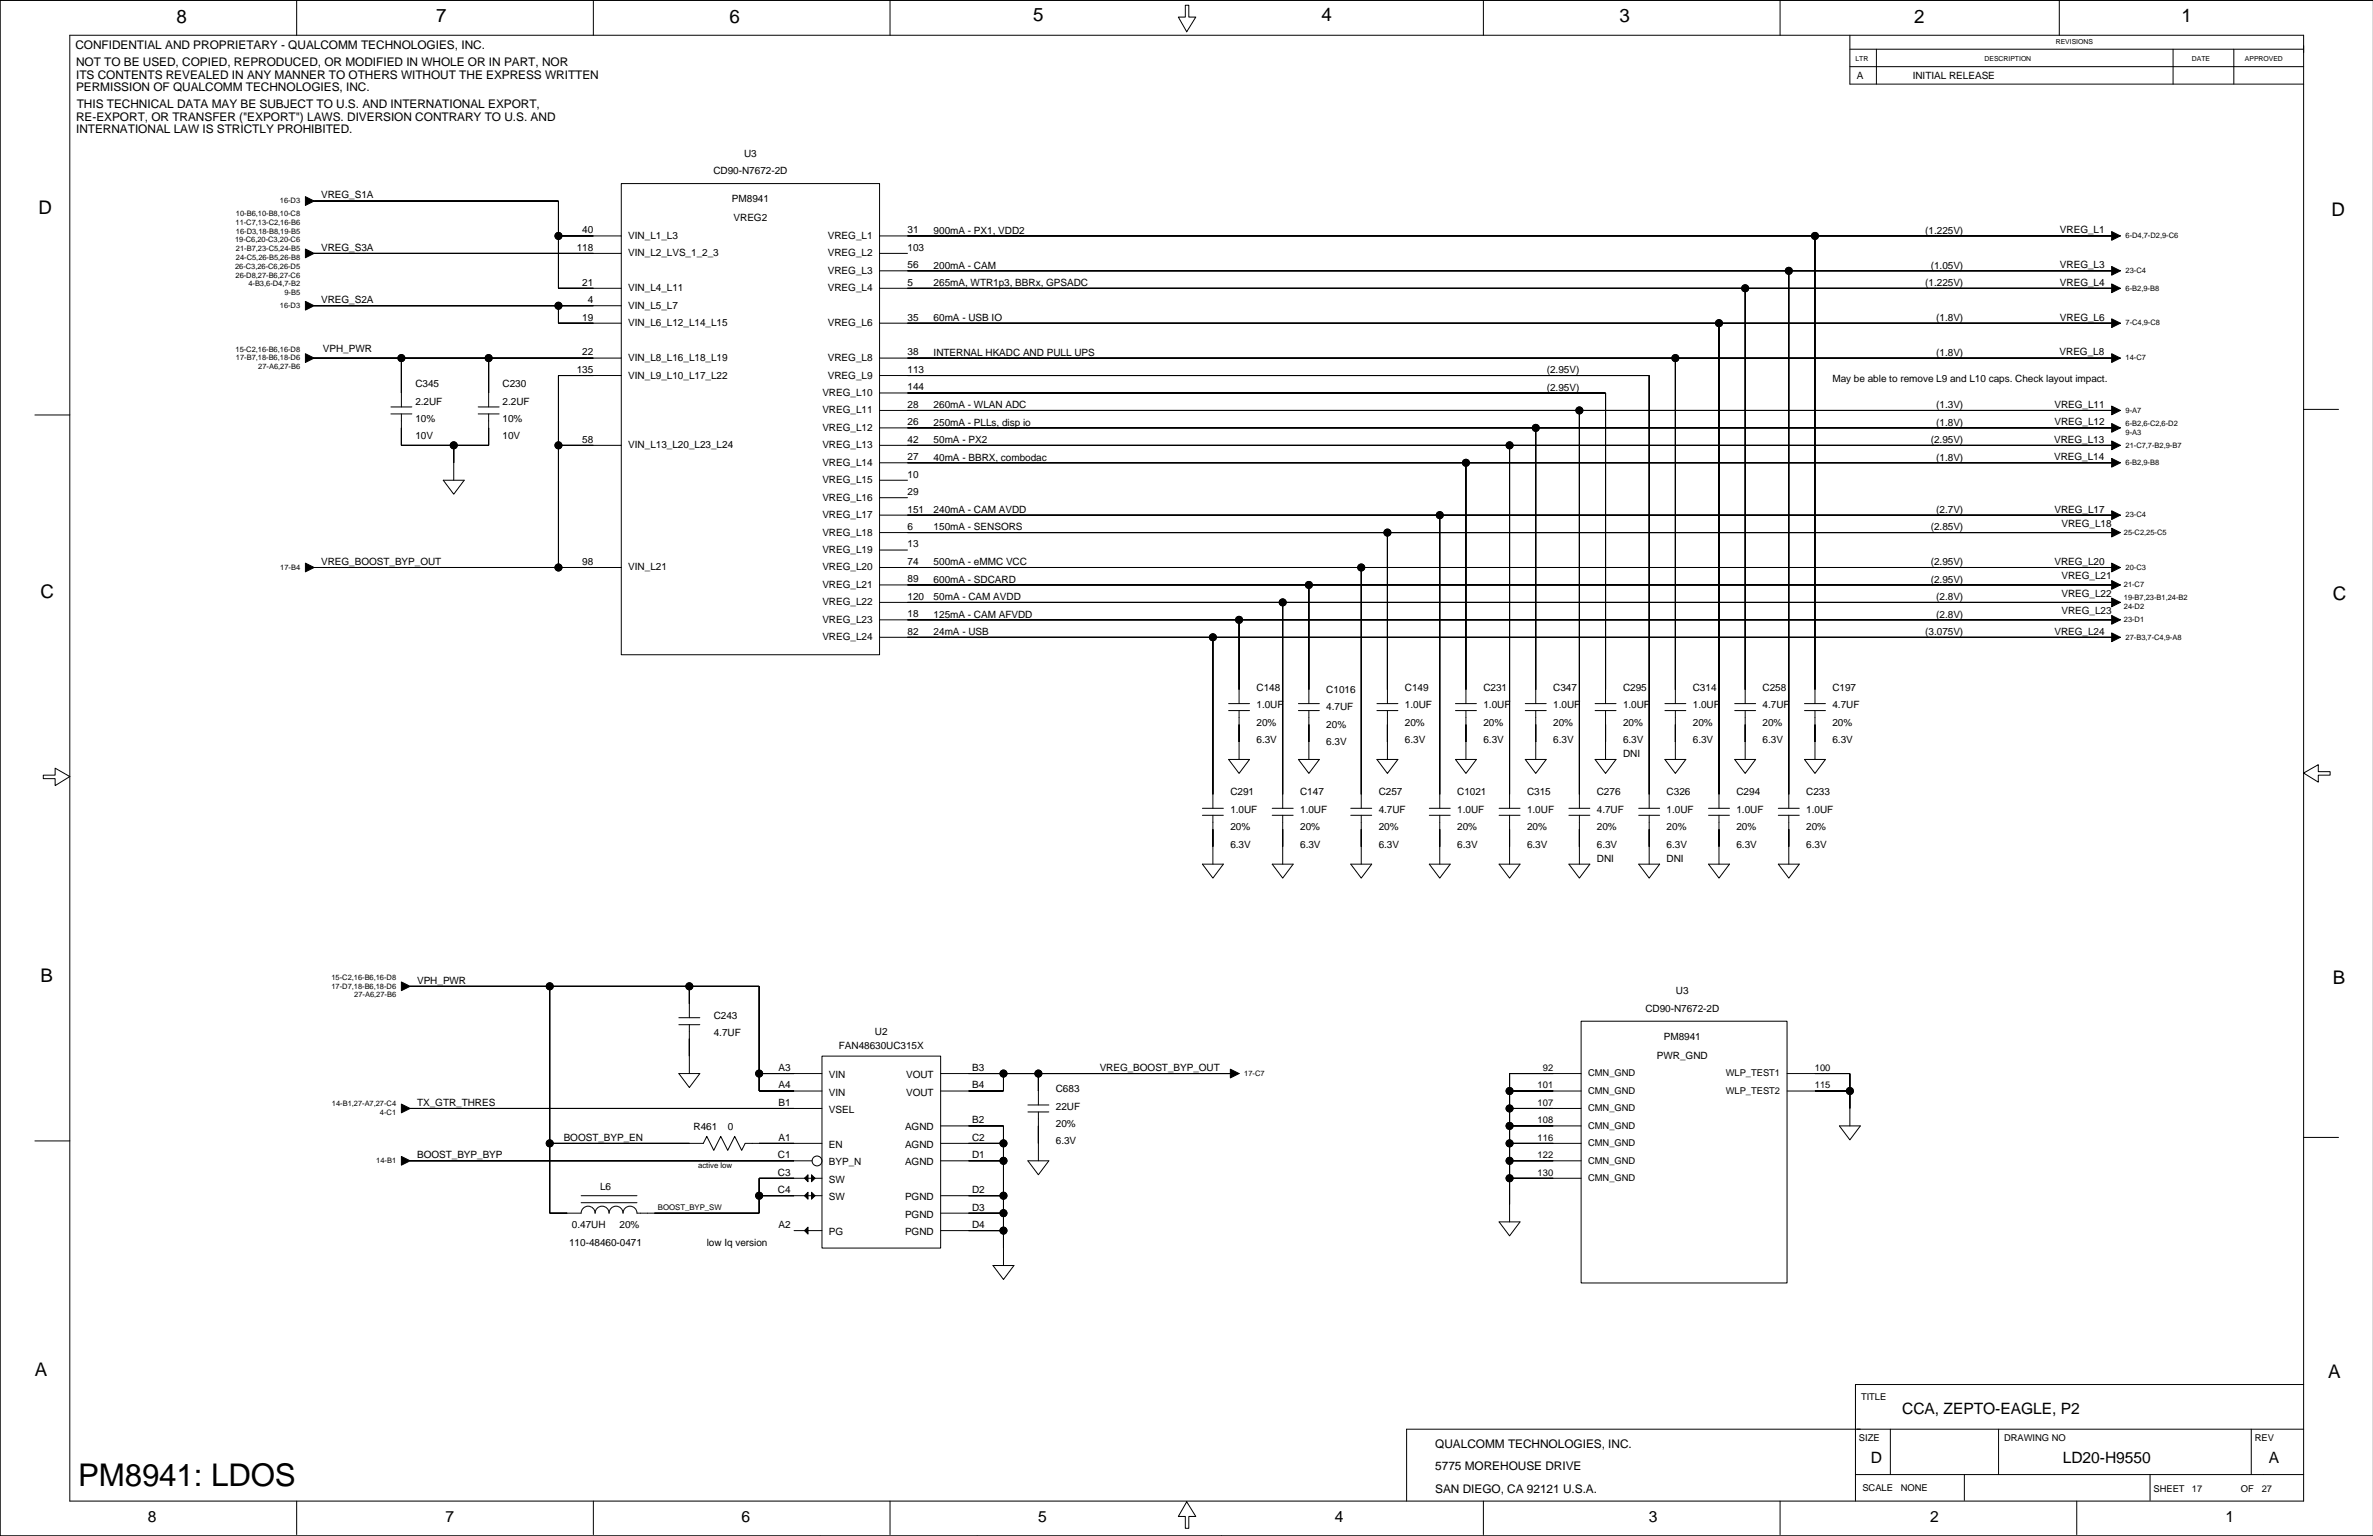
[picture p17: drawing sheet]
<svg xmlns="http://www.w3.org/2000/svg" width="863mm" height="559mm" viewBox="0 0 863 559" stroke-linecap="round" stroke-linejoin="round" font-family="sans-serif">
<defs><g id="words">
<text font-size="11.4" x="28.4" y="540.5">PM8941: LDOS</text>
<g font-size="6.8">
<text x="64.2" y="8.2">8</text>
<text x="158.7" y="8">7</text>
<text x="265.4" y="8.2">6</text>
<text x="375.8" y="7.5">5</text>
<text x="480.7" y="7.5">4</text>
<text x="589.1" y="8">3</text>
<text x="696.3" y="8.2">2</text>
<text x="793.6" y="8">1</text>
<text x="14" y="77.8">D</text>
<text x="848.2" y="78.6">D</text>
<text x="14.7" y="217.5">C</text>
<text x="848.7" y="218.2">C</text>
<text x="14.7" y="357.1">B</text>
<text x="848.7" y="357.9">B</text>
<text x="12.7" y="500.6">A</text>
<text x="846.9" y="501.4">A</text>
</g>
<g font-size="5.7">
<text x="692" y="514.3">CCA, ZEPTO-EAGLE, P2</text>
<text x="680.6" y="532.1">D</text>
<text x="750.4" y="532.1">LD20-H9550</text>
<text x="825.3" y="532.1">A</text>
<text x="53.8" y="553.7">8</text>
<text x="162" y="553.7">7</text>
<text x="269.7" y="553.7">6</text>
<text x="377.6" y="553.7">5</text>
<text x="485.5" y="553.7">4</text>
<text x="599.8" y="553.7">3</text>
<text x="702.1" y="553.7">2</text>
<text x="809.6" y="553.7">1</text>
</g>
<g font-size="4.3">
<text x="27.4" y="18">CONFIDENTIAL AND PROPRIETARY - QUALCOMM TECHNOLOGIES, INC.</text>
<text x="27.7" y="24.1">NOT TO BE USED, COPIED, REPRODUCED, OR MODIFIED IN WHOLE OR IN PART, NOR</text>
<text x="27.7" y="28.6">ITS CONTENTS REVEALED IN ANY MANNER TO OTHERS WITHOUT THE EXPRESS WRITTEN</text>
<text x="27.7" y="33.2">PERMISSION OF QUALCOMM TECHNOLOGIES, INC.</text>
<text x="27.9" y="39.3">THIS TECHNICAL DATA MAY BE SUBJECT TO U.S. AND INTERNATIONAL EXPORT,</text>
<text x="27.7" y="43.9">RE-EXPORT, OR TRANSFER (&quot;EXPORT&quot;) LAWS. DIVERSION CONTRARY TO U.S. AND</text>
<text x="27.7" y="48.4">INTERNATIONAL LAW IS STRICTLY PROHIBITED.</text>
<text x="522.1" y="526.9">QUALCOMM TECHNOLOGIES, INC.</text>
<text x="522.1" y="534.7">5775 MOREHOUSE DRIVE</text>
<text x="522.1" y="543.1">SAN DIEGO, CA 92121 U.S.A.</text>
</g>
<g font-size="3.6">
<text x="675.5" y="28.8">A</text>
<text x="695.8" y="28.8">INITIAL RELEASE</text>
<text x="270.7" y="57">U3</text>
<text x="259.5" y="63.4">CD90-N7672-2D</text>
<text x="116.8" y="72.2">VREG_S1A</text>
<text x="266.3" y="73.5">PM8941</text>
<text x="266.9" y="80.6">VREG2</text>
<text x="211.8" y="84.9">40</text>
<text x="228.5" y="86.9">VIN_L1_L3</text>
<text x="301.2" y="86.9">VREG_L1</text>
<text x="330.1" y="84.9">31</text>
<text x="339.6" y="85">900mA - PX1, VDD2</text>
<text x="700.4" y="85">(1.225V)</text>
<text x="749.4" y="84.9">VREG_L1</text>
<text x="116.8" y="91.2">VREG_S3A</text>
<text x="209.8" y="91.2">118</text>
<text x="228.5" y="93.3">VIN_L2_LVS_1_2_3</text>
<text x="301.2" y="93.3">VREG_L2</text>
<text x="330.1" y="91.2">103</text>
<text x="301.2" y="99.6">VREG_L3</text>
<text x="330.1" y="97.6">56</text>
<text x="339.6" y="97.7">200mA - CAM</text>
<text x="702.4" y="97.7">(1.05V)</text>
<text x="749.4" y="97.6">VREG_L3</text>
<text x="211.8" y="103.9">21</text>
<text x="228.5" y="106">VIN_L4_L11</text>
<text x="301.2" y="106">VREG_L4</text>
<text x="330.1" y="103.9">5</text>
<text x="339.6" y="104.1">265mA, WTR1p3, BBRx, GPSADC</text>
<text x="700.4" y="104.1">(1.225V)</text>
<text x="749.4" y="103.9">VREG_L4</text>
<text x="116.8" y="110.3">VREG_S2A</text>
<text x="213.8" y="110.3">4</text>
<text x="228.5" y="112.3">VIN_L5_L7</text>
<text x="211.8" y="116.6">19</text>
<text x="228.5" y="118.7">VIN_L6_L12_L14_L15</text>
<text x="301.2" y="118.7">VREG_L6</text>
<text x="330.1" y="116.6">35</text>
<text x="339.6" y="116.7">60mA - USB IO</text>
<text x="704.4" y="116.7">(1.8V)</text>
<text x="749.4" y="116.6">VREG_L6</text>
<text x="117.4" y="128.2">VPH_PWR</text>
<text x="211.8" y="129.3">22</text>
<text x="228.5" y="131.4">VIN_L8_L16_L18_L19</text>
<text x="301.2" y="131.4">VREG_L8</text>
<text x="330.1" y="129.3">38</text>
<text x="339.6" y="129.4">INTERNAL HKADC AND PULL UPS</text>
<text x="704.4" y="129.4">(1.8V)</text>
<text x="749.2" y="129.3">VREG_L8</text>
<text x="209.8" y="135.7">135</text>
<text x="228.5" y="137.7">VIN_L9_L10_L17_L22</text>
<text x="301.2" y="137.7">VREG_L9</text>
<text x="330.1" y="135.7">113</text>
<text x="562.7" y="135.8">(2.95V)</text>
<text x="151.1" y="140.8">C345</text>
<text x="182.8" y="140.8">C230</text>
<text x="330.1" y="142">144</text>
<text x="562.7" y="142.1">(2.95V)</text>
<text x="666.6" y="139">May be able to remove L9 and L10 caps. Check layout impact.</text>
<text x="151.1" y="147.2">2.2UF</text>
<text x="182.8" y="147.2">2.2UF</text>
<text x="299.2" y="144.1">VREG_L10</text>
<text x="330.1" y="148.4">28</text>
<text x="339.6" y="148.5">260mA - WLAN ADC</text>
<text x="704.4" y="148.5">(1.3V)</text>
<text x="747.4" y="148.4">VREG_L11</text>
<text x="151.1" y="153.5">10%</text>
<text x="182.8" y="153.5">10%</text>
<text x="299.2" y="150.4">VREG_L11</text>
<text x="330.1" y="154.7">26</text>
<text x="339.6" y="154.8">250mA - PLLs, disp io</text>
<text x="704.4" y="154.8">(1.8V)</text>
<text x="747.4" y="154.7">VREG_L12</text>
<text x="151.1" y="159.9">10V</text>
<text x="182.8" y="159.9">10V</text>
<text x="211.8" y="161.1">58</text>
<text x="299.2" y="156.8">VREG_L12</text>
<text x="330.1" y="161.1">42</text>
<text x="339.6" y="161.2">50mA - PX2</text>
<text x="702.4" y="161.2">(2.95V)</text>
<text x="747.2" y="161.1">VREG_L13</text>
<text x="228.5" y="163.1">VIN_L13_L20_L23_L24</text>
<text x="299.2" y="163.1">VREG_L13</text>
<text x="330.1" y="167.4">27</text>
<text x="339.6" y="167.5">40mA - BBRX, combodac</text>
<text x="704.4" y="167.5">(1.8V)</text>
<text x="747.2" y="167.4">VREG_L14</text>
<text x="299.2" y="169.4">VREG_L14</text>
<text x="330.1" y="173.8">10</text>
<text x="299.2" y="175.8">VREG_L15</text>
<text x="299.2" y="182.1">VREG_L16</text>
<text x="330.1" y="180.1">29</text>
<text x="299.2" y="188.5">VREG_L17</text>
<text x="330.1" y="186.5">151</text>
<text x="339.6" y="186.6">240mA - CAM AVDD</text>
<text x="704.4" y="186.6">(2.7V)</text>
<text x="747.4" y="186.5">VREG_L17</text>
<text x="749.9" y="191.7">VREG_L18</text>
<text x="299.2" y="194.8">VREG_L18</text>
<text x="330.1" y="192.8">6</text>
<text x="339.6" y="192.9">150mA - SENSORS</text>
<text x="702.4" y="192.9">(2.85V)</text>
<text x="299.2" y="201.2">VREG_L19</text>
<text x="330.1" y="199.1">13</text>
<text x="116.8" y="205.5">VREG_BOOST_BYP_OUT</text>
<text x="211.8" y="205.5">98</text>
<text x="228.5" y="207.5">VIN_L21</text>
<text x="299.2" y="207.5">VREG_L20</text>
<text x="330.1" y="205.5">74</text>
<text x="339.6" y="205.6">500mA - eMMC VCC</text>
<text x="702.4" y="205.6">(2.95V)</text>
<text x="747.4" y="205.5">VREG_L20</text>
<text x="299.2" y="213.9">VREG_L21</text>
<text x="330.1" y="211.8">89</text>
<text x="339.6" y="212">600mA - SDCARD</text>
<text x="702.4" y="212">(2.95V)</text>
<text x="749.9" y="210.7">VREG_L21</text>
<text x="299.2" y="220.2">VREG_L22</text>
<text x="330.1" y="218.2">120</text>
<text x="339.6" y="218.3">50mA - CAM AVDD</text>
<text x="704.4" y="218.3">(2.8V)</text>
<text x="749.9" y="217.1">VREG_L22</text>
<text x="299.2" y="226.6">VREG_L23</text>
<text x="330.1" y="224.5">18</text>
<text x="339.6" y="224.7">125mA - CAM AFVDD</text>
<text x="704.4" y="224.7">(2.8V)</text>
<text x="749.9" y="223.4">VREG_L23</text>
<text x="299.2" y="232.9">VREG_L24</text>
<text x="330.1" y="230.9">82</text>
<text x="339.6" y="231">24mA - USB</text>
<text x="700.4" y="231">(3.075V)</text>
<text x="747.4" y="230.9">VREG_L24</text>
<text x="457.1" y="251.3">C148</text>
<text x="482.5" y="252">C1016</text>
<text x="511.1" y="251.3">C149</text>
<text x="539.6" y="251.3">C231</text>
<text x="565" y="251.3">C347</text>
<text x="590.4" y="251.3">C295</text>
<text x="615.8" y="251.3">C314</text>
<text x="641.2" y="251.3">C258</text>
<text x="666.6" y="251.3">C197</text>
<text x="457.1" y="257.6">1.0UF</text>
<text x="511.1" y="257.6">1.0UF</text>
<text x="539.6" y="257.6">1.0UF</text>
<text x="565" y="257.6">1.0UF</text>
<text x="590.4" y="257.6">1.0UF</text>
<text x="615.8" y="257.6">1.0UF</text>
<text x="641.2" y="257.6">4.7UF</text>
<text x="666.6" y="257.6">4.7UF</text>
<text x="457.1" y="264">20%</text>
<text x="482.5" y="258.3">4.7UF</text>
<text x="511.1" y="264">20%</text>
<text x="539.6" y="264">20%</text>
<text x="565" y="264">20%</text>
<text x="590.4" y="264">20%</text>
<text x="615.8" y="264">20%</text>
<text x="641.2" y="264">20%</text>
<text x="666.6" y="264">20%</text>
<text x="482.5" y="264.7">20%</text>
<text x="457.1" y="270.3">6.3V</text>
<text x="482.5" y="271">6.3V</text>
<text x="511.1" y="270.3">6.3V</text>
<text x="539.6" y="270.3">6.3V</text>
<text x="565" y="270.3">6.3V</text>
<text x="590.4" y="270.3">6.3V</text>
<text x="590.4" y="275.5">DNI</text>
<text x="615.8" y="270.3">6.3V</text>
<text x="641.2" y="270.3">6.3V</text>
<text x="666.6" y="270.3">6.3V</text>
<text x="447.6" y="289.4">C291</text>
<text x="473" y="289.4">C147</text>
<text x="501.5" y="289.4">C257</text>
<text x="530.1" y="289.4">C1021</text>
<text x="555.5" y="289.4">C315</text>
<text x="580.9" y="289.4">C276</text>
<text x="606.3" y="289.4">C326</text>
<text x="631.7" y="289.4">C294</text>
<text x="657.1" y="289.4">C233</text>
<text x="447.6" y="295.7">1.0UF</text>
<text x="473" y="295.7">1.0UF</text>
<text x="501.5" y="295.7">4.7UF</text>
<text x="530.1" y="295.7">1.0UF</text>
<text x="555.5" y="295.7">1.0UF</text>
<text x="580.9" y="295.7">4.7UF</text>
<text x="606.3" y="295.7">1.0UF</text>
<text x="631.7" y="295.7">1.0UF</text>
<text x="657.1" y="295.7">1.0UF</text>
<text x="447.6" y="302.1">20%</text>
<text x="473" y="302.1">20%</text>
<text x="501.5" y="302.1">20%</text>
<text x="530.1" y="302.1">20%</text>
<text x="555.5" y="302.1">20%</text>
<text x="580.9" y="302.1">20%</text>
<text x="606.3" y="302.1">20%</text>
<text x="631.7" y="302.1">20%</text>
<text x="657.1" y="302.1">20%</text>
<text x="447.6" y="308.4">6.3V</text>
<text x="473" y="308.4">6.3V</text>
<text x="501.5" y="308.4">6.3V</text>
<text x="530.1" y="308.4">6.3V</text>
<text x="555.5" y="308.4">6.3V</text>
<text x="580.9" y="308.4">6.3V</text>
<text x="606.3" y="308.4">6.3V</text>
<text x="631.7" y="308.4">6.3V</text>
<text x="657.1" y="308.4">6.3V</text>
<text x="580.9" y="313.6">DNI</text>
<text x="606.3" y="313.6">DNI</text>
<text x="151.7" y="357.9">VPH_PWR</text>
<text x="609.7" y="361.7">U3</text>
<text x="259.7" y="370.6">C243</text>
<text x="598.5" y="368.1">CD90-N7672-2D</text>
<text x="259.7" y="377">4.7UF</text>
<text x="318.3" y="376.4">U2</text>
<text x="305.2" y="381.5">FAN48630UC315X</text>
<text x="605.3" y="378.3">PM8941</text>
<text x="283.2" y="389.6">A3</text>
<text x="353.6" y="389.6">B3</text>
<text x="400" y="389.6">VREG_BOOST_BYP_OUT</text>
<text x="602.8" y="385.3">PWR_GND</text>
<text x="283.2" y="396">A4</text>
<text x="301.6" y="392.2">VIN</text>
<text x="329.6" y="392.2">VOUT</text>
<text x="353.6" y="396">B4</text>
<text x="301.6" y="398.6">VIN</text>
<text x="329.6" y="398.6">VOUT</text>
<text x="384.1" y="397.3">C683</text>
<text x="151.7" y="402.3">TX_GTR_THRES</text>
<text x="283.2" y="402.3">B1</text>
<text x="301.6" y="404.9">VSEL</text>
<text x="384.1" y="403.6">22UF</text>
<text x="252.3" y="411.3">R461</text>
<text x="264.7" y="411.3">0</text>
<text x="329.2" y="411.3">AGND</text>
<text x="353.6" y="408.7">B2</text>
<text x="384.1" y="410">20%</text>
<text x="205.1" y="415">BOOST_BYP_EN</text>
<text x="283.2" y="415">A1</text>
<text x="301.6" y="417.6">EN</text>
<text x="329.2" y="417.6">AGND</text>
<text x="353.6" y="415">C2</text>
<text x="384.1" y="416.3">6.3V</text>
<text x="151.7" y="421.3">BOOST_BYP_BYP</text>
<text x="283" y="421.3">C1</text>
<text x="301.6" y="424">BYP_N</text>
<text x="329.2" y="424">AGND</text>
<text x="353.6" y="421.3">D1</text>
<text x="283" y="427.7">C3</text>
<text x="301.6" y="430.3">SW</text>
<text x="218.3" y="432.8">L6</text>
<text x="283" y="434">C4</text>
<text x="301.6" y="436.7">SW</text>
<text x="329.2" y="436.7">PGND</text>
<text x="353.6" y="434">D2</text>
<text x="329.2" y="443">PGND</text>
<text x="353.6" y="440.4">D3</text>
<text x="208" y="446.8">0.47UH</text>
<text x="225.4" y="446.8">20%</text>
<text x="283.2" y="446.7">A2</text>
<text x="301.6" y="449.4">PG</text>
<text x="329.2" y="449.4">PGND</text>
<text x="353.6" y="446.7">D4</text>
<text x="207" y="453.2">110-48460-0471</text>
<text x="257.1" y="453.2">low Iq version</text>
</g>
<g font-size="3.4">
<text x="561.3" y="389.6">92</text>
<text x="660.2" y="389.6">100</text>
<text x="559.4" y="395.9">101</text>
<text x="577.7" y="391.6">CMN_GND</text>
<text x="627.8" y="391.6">WLP_TEST1</text>
<text x="660.2" y="395.9">115</text>
<text x="577.7" y="397.9">CMN_GND</text>
<text x="627.8" y="397.9">WLP_TEST2</text>
<text x="559.4" y="402.3">107</text>
<text x="577.7" y="404.3">CMN_GND</text>
<text x="559.4" y="408.6">108</text>
<text x="577.7" y="410.6">CMN_GND</text>
<text x="559.4" y="415">116</text>
<text x="577.7" y="417">CMN_GND</text>
<text x="559.4" y="421.3">122</text>
<text x="577.7" y="423.3">CMN_GND</text>
<text x="559.4" y="427.7">130</text>
<text x="577.7" y="429.7">CMN_GND</text>
<text x="677" y="509.3">TITLE</text>
<text x="676.2" y="524.3">SIZE</text>
<text x="729.1" y="524.3">DRAWING NO</text>
<text x="820.2" y="524.3">REV</text>
<text x="677.5" y="542.6">SCALE</text>
<text x="691.4" y="542.6">NONE</text>
<text x="783.4" y="542.8">SHEET</text>
<text x="797.4" y="542.8">17</text>
<text x="815.2" y="542.8">OF</text>
<text x="822.8" y="542.8">27</text>
</g>
<g font-size="2.8">
<text x="253.9" y="424.8">active low</text>
<text x="239.3" y="440.3">BOOST_BYP_SW</text>
</g>
<g font-size="2.7">
<text x="101.8" y="73.9">16-D3</text>
<text x="85.7" y="81.8">11-C7,13-C2,16-B6</text>
<text x="85.8" y="78.6">10-B6,10-B8,10-C8</text>
<text x="85.5" y="88.2">19-C6,20-C3,20-C6</text>
<text x="85.8" y="85">16-D3,18-B8,19-B5</text>
<text x="773.3" y="86.6">6-D4,7-D2,9-C6</text>
<text x="85.8" y="91.4">21-B7,23-C5,24-B5</text>
<text x="85.8" y="94.6">24-C5,26-B5,26-B8</text>
<text x="85.5" y="97.8">26-C3,26-C6,26-D5</text>
<text x="85.7" y="101">26-D8,27-B6,27-C6</text>
<text x="773.3" y="99.3">23-C4</text>
<text x="90.4" y="104.2">4-B3,6-D4,7-B2</text>
<text x="103.5" y="107.4">9-B5</text>
<text x="773.3" y="105.7">6-B2,9-B8</text>
<text x="101.8" y="112">16-D3</text>
<text x="773.3" y="118.4">7-C4,9-C8</text>
<text x="85.7" y="127.9">15-C2,16-B6,16-D8</text>
<text x="85.8" y="131.1">17-B7,18-B6,18-D6</text>
<text x="773.3" y="131.1">14-C7</text>
<text x="94" y="134.3">27-A6,27-B6</text>
<text x="773.3" y="154.9">6-B2,6-C2,6-D2</text>
<text x="773.3" y="150.1">9-A7</text>
<text x="773.3" y="158.1">9-A3</text>
<text x="773.3" y="162.8">21-C7,7-B2,9-B7</text>
<text x="773.3" y="169.2">6-B2,9-B8</text>
<text x="773.3" y="188.2">23-C4</text>
<text x="772.6" y="194.6">25-C2,25-C5</text>
<text x="102" y="207.3">17-B4</text>
<text x="773.3" y="207.3">20-C3</text>
<text x="772.6" y="213.6">21-C7</text>
<text x="772.6" y="218.4">19-B7,23-B1,24-B2</text>
<text x="772.6" y="221.6">24-D2</text>
<text x="772.6" y="226.3">23-D1</text>
<text x="773.3" y="232.7">27-B3,7-C4,9-A8</text>
<text x="120.6" y="356.4">15-C2,16-B6,16-D8</text>
<text x="120.6" y="359.6">17-D7,18-B6,18-D6</text>
<text x="128.9" y="362.8">27-A6,27-B6</text>
<text x="452.7" y="391.4">17-C7</text>
<text x="120.8" y="402.5">14-B1,27-A7,27-C4</text>
<text x="138.2" y="405.7">4-C1</text>
<text x="136.9" y="423.1">14-B1</text>
</g>
<g font-size="2.5">
<text x="747.9" y="16.1">REVISIONS</text>
<text x="675" y="22.2">LTR</text>
<text x="722" y="22.2">DESCRIPTION</text>
<text x="797.4" y="22.2">DATE</text>
<text x="816.7" y="22.2">APPROVED</text>
</g>
</g></defs>
<g fill="none" stroke="#000" stroke-width=".36">
<path d="M25.4 12.8h812.6v533.3h-812.6zM107.9 .1v12.7M215.9 .1v12.7M323.8 .1v12.7M431.2 1.9h1.3v4.3h2.5l-3.3 5.4-3-5.4h2.5zM539.6 .1v12.7M647.6 .1v12.7M672.9 12.8v17.8h165.1M672.9 17.9h165.1M682.6 17.9v12.7M749.1 .1v12.7M790.5 17.9v12.7"/>
<path d="M812.6 17.9v12.7M672.9 24.3h165.1M114.3 73.1h.1M114.3 73.1h88.9v31.8h22.8M226 66.8h94v171.4h-94zM114.3 92.2h.1M114.3 92.2h111.7M203.2 85.8h22.8M320 92.2h10.1M320 98.5h448.2M320 85.8h448.2M650.7 98.5v195.6"/>
<path d="M660.2 85.8v170.2M768.2 85.8h.1M768.2 98.5h.1M114.3 111.2h.1M114.3 111.2h111.7M203.2 111.2v6.4h22.8M320 104.9h448.2M320 117.6h448.2M625.3 117.6v176.5M634.9 104.9v151.1M768.2 104.9h.1M768.2 117.6h.1"/>
<path d="M114.3 130.3h.1M114.3 130.3h111.7M146 130.3v17.7M177.8 130.3v17.7M226 136.6h-22.8v69.9M320 136.6h279.9v157.5M320 130.3h448.2M609.5 130.3v125.7M768.2 130.3h.1M12.7 151h12.7M142.2 150.6h7.6M142.2 148h7.6"/>
<path d="M146 150.6v11.4h31.8v-11.4M174 150.6h7.6M174 148h7.6M320 143h264.1v113M320 155.7h448.2M320 149.3h448.2M558.7 155.7v100.3M574.5 149.3v144.8M768.2 155.7h.1M768.2 149.3h.1M838 148.9h12.7M161.3 174.7h7.6l-3.8 5.1z"/>
<path d="M165.1 162v12.7M203.2 162h22.8M320 168.4h448.2M320 162h448.2M320 174.7h10.1M533.3 168.4v87.6M549.1 162v132.1M768.2 162h.1M768.2 168.4h.1M320 187.4h448.2M320 193.8h448.2M320 181.1h10.1"/>
<path d="M504.7 193.8v62.2M523.8 187.4v106.7M768.2 187.4h.1M768.2 193.8h.1M114.3 206.5h.1M114.3 206.5h111.7M320 206.5h448.2M320 200.1h10.1M320 212.8h448.2M320 219.2h448.2M466.6 219.2v74.9M476.1 212.8v43.2"/>
<path d="M495.2 206.5v87.6M768.2 206.5h.1M768.2 219.2h.1M768.2 212.8h.1M320 231.8h448.2M320 225.5h448.2M441.2 231.8v62.3M450.7 225.5v30.5M768.2 231.8h.1M768.2 225.5h.1M446.9 258.5h7.7M446.9 256h7.7"/>
<path d="M450.7 258.5v17.8M472.3 258.5h7.7M472.3 256h7.7M476.1 258.5v17.8M500.9 258.5h7.6M500.9 256h7.6M504.7 258.5v17.8M529.5 258.5h7.6M529.5 256h7.6M533.3 258.5v17.8M554.9 258.5h7.6M554.9 256h7.6"/>
<path d="M558.7 258.5v17.8M580.3 258.5h7.6M580.3 256h7.6M584.1 258.5v17.8M605.7 258.5h7.6M605.7 256h7.6M609.5 258.5v17.8M631 258.5h7.7M631 256h7.7M634.9 258.5v17.8M656.4 258.5h7.7M656.4 256h7.7"/>
<path d="M660.2 258.5v17.8M446.9 276.3h7.7l-3.9 5.1zM472.3 276.3h7.7l-3.9 5.1zM500.9 276.3h7.6l-3.8 5.1zM529.5 276.3h7.6l-3.8 5.1zM554.9 276.3h7.6l-3.8 5.1zM580.3 276.3h7.6l-3.8 5.1zM605.7 276.3h7.6l-3.8 5.1zM631 276.3h7.7l-3.8 5.1zM656.4 276.3h7.7l-3.9 5.1zM15.7 282h4.4v-2.5l5.3 3-5.3 3.3v-2.5h-4.4zM437.4 296.6h7.6"/>
<path d="M437.4 294.1h7.6M441.2 296.6v17.8M462.8 296.6h7.6M462.8 294.1h7.6M466.6 296.6v17.8M491.4 296.6h7.6M491.4 294.1h7.6M495.2 296.6v17.8M519.9 296.6h7.7M519.9 294.1h7.7M523.8 296.6v17.8M545.3 296.6h7.7"/>
<path d="M545.3 294.1h7.7M549.1 296.6v17.8M570.7 296.6h7.7M570.7 294.1h7.7M574.5 296.6v17.8M596.1 296.6h7.6M596.1 294.1h7.6M599.9 296.6v17.8M621.5 296.6h7.6M621.5 294.1h7.6M625.3 296.6v17.8M646.9 296.6h7.6"/>
<path d="M646.9 294.1h7.6M650.7 296.6v17.8M838 281.2l5.3-3v2.5h4.4v1.3h-4.4v2.5zM437.4 314.4h7.6l-3.8 5.1zM462.8 314.4h7.6l-3.8 5.1zM491.4 314.4h7.6l-3.8 5.1zM519.9 314.4h7.7l-3.8 5.1zM545.3 314.4h7.7l-3.9 5.1zM570.7 314.4h7.7l-3.9 5.1zM596.1 314.4h7.6l-3.8 5.1zM621.5 314.4h7.6l-3.8 5.1zM646.9 314.4h7.6l-3.8 5.1z"/>
<path d="M149.2 358.8h.1M149.2 358.8h127v38.1h22.8M200 358.8v82.6h11.4a2.54 2.54 0 0 1 2.5-2.6 2.54 2.54 0 0 1 2.6 2.6 2.54 2.54 0 0 1 2.5-2.6 2.54 2.54 0 0 1 2.6 2.6 2.54 2.54 0 0 1 2.5-2.6 2.54 2.54 0 0 1 2.5 2.6 2.54 2.54 0 0 1 2.6-2.6 2.54 2.54 0 0 1 2.5 2.6h44.5v-12.7h22.8M250.8 358.8v11.4M247 372.8h7.6M247 370.2h7.6M250.8 372.8v17.8M575.2 371.5h74.9v95.2h-74.9zM247 390.6h7.6l-3.8 5zM276.2 390.6h22.8M299 384.2h43.2v69.8h-43.2zM342.2 390.6h105.4"/>
<path d="M365 390.6v6.3h-22.8M377.7 390.6v11.4M447.6 390.6h.1M549.1 396.9h26.1M575.2 390.6h-26.1v53.9M650.1 390.6h22.8v19M650.1 396.9h22.8M12.7 415.1h12.7M149.2 403.3h.1M149.2 403.3h149.8M200 416h55.8l1.3-2.6 2.6 5.1 2.5-5.1 2.5 5.1 2.6-5.1 2.5 5.1 1.3-2.5h27.9M342.2 409.6h22.8v50.8"/>
<path d="M342.2 416h22.8M373.9 404.5h7.6M373.9 402h7.6M377.7 404.5v17.8M549.1 409.6h26.1M549.1 403.3h26.1M549.1 416h26.1M669.1 409.6h7.7l-3.9 5.1zM838 413.8h12.7M149.2 422.3h.1M149.2 422.3h146.2M211.4 435h20.3"/>
<path d="M211.4 437.5h20.3M276.2 435h22.8M342.2 422.3h22.8M342.2 435h22.8M373.9 422.3h7.6l-3.8 5.1zM549.1 422.3h26.1M549.1 428.7h26.1M288.9 447.7h10.1M342.2 441.4h22.8M342.2 447.7h22.8M545.3 444.5h7.7l-3.9 5.1zM361.2 460.4h7.7l-3.9 5.1z"/>
<path d="M687.7 519.9v16.6M727 519.9v16.6M819 519.9v16.6M838 503.7h-163v42.4M838 519.9h-326.3v26.2M675 536.5h163M714.6 536.5v9.3M782.1 536.5v9.3M107.9 546.1v12.2M215.9 546.1v12.2M298.4 558.8h.1M323.8 546.1v12.2"/>
<path d="M355.5 558.8h.1M431.7 546.4l3.3 5.3h-2.5v4.3h-1.3v-4.3h-2.5zM444.4 558.8h.1M539.6 546.1v12.2M539.6 558.8h.1M647.6 546.1v12.2M755.5 546.1v12.2M863.3 558.8h-863.3v-558.7h863.3h-863.3v558.7"/>
<circle cx="203.2" cy="85.8" r="1.27"/>
<circle cx="650.7" cy="98.5" r="1.27"/>
<circle cx="660.2" cy="85.8" r="1.27"/>
<circle cx="203.2" cy="111.2" r="1.27"/>
<circle cx="625.3" cy="117.6" r="1.27"/>
<circle cx="634.9" cy="104.9" r="1.27"/>
<circle cx="146" cy="130.3" r="1.27"/>
<circle cx="177.8" cy="130.3" r="1.27"/>
<circle cx="609.5" cy="130.3" r="1.27"/>
<circle cx="558.7" cy="155.7" r="1.27"/>
<circle cx="574.5" cy="149.3" r="1.27"/>
<circle cx="165.1" cy="162" r="1.27"/>
<circle cx="203.2" cy="162" r="1.27"/>
<circle cx="533.3" cy="168.4" r="1.27"/>
<circle cx="549.1" cy="162" r="1.27"/>
<circle cx="504.7" cy="193.8" r="1.27"/>
<circle cx="523.8" cy="187.4" r="1.27"/>
<circle cx="203.2" cy="206.5" r="1.27"/>
<circle cx="466.6" cy="219.2" r="1.27"/>
<circle cx="476.1" cy="212.8" r="1.27"/>
<circle cx="495.2" cy="206.5" r="1.27"/>
<circle cx="441.2" cy="231.8" r="1.27"/>
<circle cx="450.7" cy="225.5" r="1.27"/>
<circle cx="200" cy="358.8" r="1.27"/>
<circle cx="250.8" cy="358.8" r="1.27"/>
<circle cx="276.2" cy="390.6" r="1.27"/>
<circle cx="365" cy="390.6" r="1.27"/>
<circle cx="377.7" cy="390.6" r="1.27"/>
<circle cx="549.1" cy="396.9" r="1.27"/>
<circle cx="672.9" cy="396.9" r="1.27"/>
<circle cx="200" cy="416" r="1.27"/>
<circle cx="365" cy="416" r="1.27"/>
<circle cx="549.1" cy="409.6" r="1.27"/>
<circle cx="549.1" cy="403.3" r="1.27"/>
<circle cx="549.1" cy="416" r="1.27"/>
<circle cx="276.2" cy="435" r="1.27"/>
<circle cx="297.2" cy="422.4" r="1.8"/>
<circle cx="365" cy="435" r="1.27"/>
<circle cx="365" cy="422.3" r="1.27"/>
<circle cx="549.1" cy="428.7" r="1.27"/>
<circle cx="549.1" cy="422.3" r="1.27"/>
<circle cx="365" cy="441.4" r="1.27"/>
<circle cx="365" cy="447.7" r="1.27"/>
</g>
<g fill="#000" stroke="#000" stroke-width=".36">
<path d="M111.1 71.5l3.2 1.6-3.2 1.6z" fill-rule="evenodd"/>
<path d="M114.3 73.1h88.9z" fill-rule="evenodd"/>
<path d="M203.2 73.1v12.7z" fill-rule="evenodd"/>
<path d="M111.1 90.6l3.2 1.6-3.2 1.6z" fill-rule="evenodd"/>
<path d="M203.2 85.8v19.1z" fill-rule="evenodd"/>
<path d="M114.3 92.2h101.6z" fill-rule="evenodd"/>
<path d="M203.2 85.8h12.7z" fill-rule="evenodd"/>
<path d="M650.7 98.5v190.5z" fill-rule="evenodd"/>
<path d="M330.1 98.5h320.6z" fill-rule="evenodd"/>
<path d="M660.2 85.8v165.1z" fill-rule="evenodd"/>
<path d="M330.1 85.8h330.1z" fill-rule="evenodd"/>
<path d="M660.2 85.8h108z" fill-rule="evenodd"/>
<path d="M650.7 98.5h117.5z" fill-rule="evenodd"/>
<path d="M768.2 84.2l3.1 1.6-3.1 1.6z" fill-rule="evenodd"/>
<path d="M768.2 96.9l3.1 1.6-3.1 1.6z" fill-rule="evenodd"/>
<path d="M111.1 109.6l3.2 1.6-3.2 1.6z" fill-rule="evenodd"/>
<path d="M203.2 111.2v6.4z" fill-rule="evenodd"/>
<path d="M114.3 111.2h88.9z" fill-rule="evenodd"/>
<path d="M203.2 104.9h12.7z" fill-rule="evenodd"/>
<path d="M203.2 111.2h12.7z" fill-rule="evenodd"/>
<path d="M203.2 117.6h12.7z" fill-rule="evenodd"/>
<path d="M625.3 117.6v171.4z" fill-rule="evenodd"/>
<path d="M330.1 117.6h295.2z" fill-rule="evenodd"/>
<path d="M330.1 104.9h304.8z" fill-rule="evenodd"/>
<path d="M634.9 104.9v146z" fill-rule="evenodd"/>
<path d="M634.9 104.9h133.3z" fill-rule="evenodd"/>
<path d="M625.3 117.6h142.9z" fill-rule="evenodd"/>
<path d="M768.2 103.3l3.1 1.6-3.1 1.6z" fill-rule="evenodd"/>
<path d="M768.2 116l3.1 1.6-3.1 1.6z" fill-rule="evenodd"/>
<path d="M111.1 128.7l3.2 1.6-3.2 1.6z" fill-rule="evenodd"/>
<path d="M146 130.3v12.7z" fill-rule="evenodd"/>
<path d="M114.3 130.3h31.7z" fill-rule="evenodd"/>
<path d="M177.8 130.3v12.7z" fill-rule="evenodd"/>
<path d="M146 130.3h31.8z" fill-rule="evenodd"/>
<path d="M203.2 136.6v25.4z" fill-rule="evenodd"/>
<path d="M177.8 130.3h38.1z" fill-rule="evenodd"/>
<path d="M203.2 136.6h12.7z" fill-rule="evenodd"/>
<path d="M599.9 136.6v152.4z" fill-rule="evenodd"/>
<path d="M330.1 136.6h269.8z" fill-rule="evenodd"/>
<path d="M330.1 130.3h279.4z" fill-rule="evenodd"/>
<path d="M609.5 130.3v120.6z" fill-rule="evenodd"/>
<path d="M609.5 130.3h158.7z" fill-rule="evenodd"/>
<path d="M768.2 128.7l3.1 1.6-3.1 1.6z" fill-rule="evenodd"/>
<path d="M146 155.7v6.3z" fill-rule="evenodd"/>
<path d="M177.8 155.7v6.3z" fill-rule="evenodd"/>
<path d="M330.1 155.7h228.6z" fill-rule="evenodd"/>
<path d="M558.7 155.7v95.2z" fill-rule="evenodd"/>
<path d="M574.5 149.3v139.7z" fill-rule="evenodd"/>
<path d="M330.1 149.3h244.4z" fill-rule="evenodd"/>
<path d="M330.1 143h254z" fill-rule="evenodd"/>
<path d="M584.1 143v107.9z" fill-rule="evenodd"/>
<path d="M558.7 155.7h209.5z" fill-rule="evenodd"/>
<path d="M574.5 149.3h193.7z" fill-rule="evenodd"/>
<path d="M768.2 154.1l3.1 1.6-3.1 1.6z" fill-rule="evenodd"/>
<path d="M768.2 147.7l3.1 1.6-3.1 1.6z" fill-rule="evenodd"/>
<path d="M146 162h19.1z" fill-rule="evenodd"/>
<path d="M165.1 162v6.4z" fill-rule="evenodd"/>
<path d="M165.1 162h12.7z" fill-rule="evenodd"/>
<path d="M203.2 162v44.5z" fill-rule="evenodd"/>
<path d="M203.2 162h12.7z" fill-rule="evenodd"/>
<path d="M330.1 168.4h203.2z" fill-rule="evenodd"/>
<path d="M533.3 168.4v82.5z" fill-rule="evenodd"/>
<path d="M549.1 162v127z" fill-rule="evenodd"/>
<path d="M330.1 162h219z" fill-rule="evenodd"/>
<path d="M533.3 168.4h234.9z" fill-rule="evenodd"/>
<path d="M549.1 162h219.1z" fill-rule="evenodd"/>
<path d="M768.2 160.4l3.1 1.6-3.1 1.6z" fill-rule="evenodd"/>
<path d="M768.2 166.8l3.1 1.6-3.1 1.6z" fill-rule="evenodd"/>
<path d="M330.1 193.8h174.6z" fill-rule="evenodd"/>
<path d="M504.7 193.8v57.1z" fill-rule="evenodd"/>
<path d="M523.8 187.4v101.6z" fill-rule="evenodd"/>
<path d="M330.1 187.4h193.7z" fill-rule="evenodd"/>
<path d="M523.8 187.4h244.4z" fill-rule="evenodd"/>
<path d="M504.7 193.8h263.5z" fill-rule="evenodd"/>
<path d="M768.2 185.8l3.1 1.6-3.1 1.6z" fill-rule="evenodd"/>
<path d="M768.2 192.2l3.1 1.6-3.1 1.5z" fill-rule="evenodd"/>
<path d="M111.1 204.9l3.2 1.6-3.2 1.5z" fill-rule="evenodd"/>
<path d="M114.3 206.5h88.9z" fill-rule="evenodd"/>
<path d="M203.2 206.5h12.7z" fill-rule="evenodd"/>
<path d="M466.6 219.2v69.8z" fill-rule="evenodd"/>
<path d="M330.1 219.2h136.5z" fill-rule="evenodd"/>
<path d="M476.1 212.8v38.1z" fill-rule="evenodd"/>
<path d="M330.1 212.8h146z" fill-rule="evenodd"/>
<path d="M330.1 206.5h165.1z" fill-rule="evenodd"/>
<path d="M495.2 206.5v82.5z" fill-rule="evenodd"/>
<path d="M495.2 206.5h273z" fill-rule="evenodd"/>
<path d="M476.1 212.8h292.1z" fill-rule="evenodd"/>
<path d="M466.6 219.2h301.6z" fill-rule="evenodd"/>
<path d="M768.2 204.9l3.1 1.6-3.1 1.5z" fill-rule="evenodd"/>
<path d="M768.2 217.6l3.1 1.6-3.1 1.5z" fill-rule="evenodd"/>
<path d="M768.2 211.2l3.1 1.6-3.1 1.6z" fill-rule="evenodd"/>
<path d="M330.1 231.8h111.1z" fill-rule="evenodd"/>
<path d="M441.2 231.8v57.2z" fill-rule="evenodd"/>
<path d="M450.7 225.5v25.4z" fill-rule="evenodd"/>
<path d="M330.1 225.5h120.6z" fill-rule="evenodd"/>
<path d="M441.2 231.8h327z" fill-rule="evenodd"/>
<path d="M450.7 225.5h317.5z" fill-rule="evenodd"/>
<path d="M768.2 230.3l3.1 1.5-3.1 1.6z" fill-rule="evenodd"/>
<path d="M768.2 223.9l3.1 1.6-3.1 1.6z" fill-rule="evenodd"/>
<path d="M450.7 263.6v6.3z" fill-rule="evenodd"/>
<path d="M476.1 263.6v6.3z" fill-rule="evenodd"/>
<path d="M504.7 263.6v6.3z" fill-rule="evenodd"/>
<path d="M533.3 263.6v6.3z" fill-rule="evenodd"/>
<path d="M558.7 263.6v6.3z" fill-rule="evenodd"/>
<path d="M584.1 263.6v6.3z" fill-rule="evenodd"/>
<path d="M609.5 263.6v6.3z" fill-rule="evenodd"/>
<path d="M634.9 263.6v6.3z" fill-rule="evenodd"/>
<path d="M660.2 263.6v6.3z" fill-rule="evenodd"/>
<path d="M441.2 301.7v6.3z" fill-rule="evenodd"/>
<path d="M466.6 301.7v6.3z" fill-rule="evenodd"/>
<path d="M495.2 301.7v6.3z" fill-rule="evenodd"/>
<path d="M523.8 301.7v6.3z" fill-rule="evenodd"/>
<path d="M549.1 301.7v6.3z" fill-rule="evenodd"/>
<path d="M574.5 301.7v6.3z" fill-rule="evenodd"/>
<path d="M599.9 301.7v6.3z" fill-rule="evenodd"/>
<path d="M625.3 301.7v6.3z" fill-rule="evenodd"/>
<path d="M650.7 301.7v6.3z" fill-rule="evenodd"/>
<path d="M146 357.2l3.2 1.6-3.2 1.6z" fill-rule="evenodd"/>
<path d="M200 358.8v57.2z" fill-rule="evenodd"/>
<path d="M149.2 358.8h50.8z" fill-rule="evenodd"/>
<path d="M200 358.8h50.8z" fill-rule="evenodd"/>
<path d="M250.8 358.8v6.4z" fill-rule="evenodd"/>
<path d="M250.8 358.8h25.4z" fill-rule="evenodd"/>
<path d="M276.2 358.8v31.8z" fill-rule="evenodd"/>
<path d="M250.8 377.9v6.3z" fill-rule="evenodd"/>
<path d="M276.2 390.6v6.3z" fill-rule="evenodd"/>
<path d="M276.2 396.9h12.7z" fill-rule="evenodd"/>
<path d="M276.2 390.6h12.7z" fill-rule="evenodd"/>
<path d="M352.3 396.9h12.7z" fill-rule="evenodd"/>
<path d="M365 390.6v6.3z" fill-rule="evenodd"/>
<path d="M352.3 390.6h12.7z" fill-rule="evenodd"/>
<path d="M377.7 390.6v6.3z" fill-rule="evenodd"/>
<path d="M365 390.6h12.7z" fill-rule="evenodd"/>
<path d="M377.7 390.6h69.9z" fill-rule="evenodd"/>
<path d="M447.6 389l3.1 1.6-3.1 1.5z" fill-rule="evenodd"/>
<path d="M549.1 390.6v6.3z" fill-rule="evenodd"/>
<path d="M549.1 396.9v6.4z" fill-rule="evenodd"/>
<path d="M549.1 390.6h15.9z" fill-rule="evenodd"/>
<path d="M549.1 396.9h15.9z" fill-rule="evenodd"/>
<path d="M660.2 390.6h12.7z" fill-rule="evenodd"/>
<path d="M672.9 390.6v6.3z" fill-rule="evenodd"/>
<path d="M660.2 396.9h12.7z" fill-rule="evenodd"/>
<path d="M672.9 396.9v6.4z" fill-rule="evenodd"/>
<path d="M146 401.7l3.2 1.6-3.2 1.5z" fill-rule="evenodd"/>
<path d="M200 416v25.4z" fill-rule="evenodd"/>
<path d="M200 416h50.8z" fill-rule="evenodd"/>
<path d="M149.2 403.3h139.7z" fill-rule="evenodd"/>
<path d="M276.2 416h12.7z" fill-rule="evenodd"/>
<path d="M352.3 409.6h12.7z" fill-rule="evenodd"/>
<path d="M352.3 416h12.7z" fill-rule="evenodd"/>
<path d="M365 409.6v6.4z" fill-rule="evenodd"/>
<path d="M365 416v6.3z" fill-rule="evenodd"/>
<path d="M377.7 409.6v6.4z" fill-rule="evenodd"/>
<path d="M549.1 416v6.3z" fill-rule="evenodd"/>
<path d="M549.1 403.3v6.3z" fill-rule="evenodd"/>
<path d="M549.1 409.6v6.4z" fill-rule="evenodd"/>
<path d="M549.1 403.3h15.9z" fill-rule="evenodd"/>
<path d="M549.1 409.6h15.9z" fill-rule="evenodd"/>
<path d="M549.1 416h15.9z" fill-rule="evenodd"/>
<path d="M146 420.7l3.2 1.6-3.2 1.6z" fill-rule="evenodd"/>
<path d="M276.2 428.7v6.3z" fill-rule="evenodd"/>
<path d="M276.2 435v6.4z" fill-rule="evenodd"/>
<path d="M149.2 422.3h139.7z" fill-rule="evenodd"/>
<path d="M276.2 435h12.7z" fill-rule="evenodd"/>
<path d="M276.2 428.7h12.7z" fill-rule="evenodd"/>
<path d="M293.9 427.4v2.5l-1.2-1.2z" fill-rule="evenodd"/>
<path d="M293.9 433.7v2.6l-1.2-1.3z" fill-rule="evenodd"/>
<path d="M295.2 427.4l1.3 1.3-1.3 1.2z" fill-rule="evenodd"/>
<path d="M295.2 433.7l1.3 1.3-1.3 1.3z" fill-rule="evenodd"/>
<path d="M352.3 435h12.7z" fill-rule="evenodd"/>
<path d="M352.3 422.3h12.7z" fill-rule="evenodd"/>
<path d="M365 422.3v12.7z" fill-rule="evenodd"/>
<path d="M365 435v6.4z" fill-rule="evenodd"/>
<path d="M549.1 428.7v9.5z" fill-rule="evenodd"/>
<path d="M549.1 422.3v6.4z" fill-rule="evenodd"/>
<path d="M549.1 422.3h15.9z" fill-rule="evenodd"/>
<path d="M549.1 428.7h15.9z" fill-rule="evenodd"/>
<path d="M200 441.4h6.3z" fill-rule="evenodd"/>
<path d="M238.1 441.4h38.1z" fill-rule="evenodd"/>
<path d="M293.9 446.4v2.6l-1.2-1.3z" fill-rule="evenodd"/>
<path d="M365 447.7v6.3z" fill-rule="evenodd"/>
<path d="M352.3 447.7h12.7z" fill-rule="evenodd"/>
<path d="M352.3 441.4h12.7z" fill-rule="evenodd"/>
<path d="M365 441.4v6.3z" fill-rule="evenodd"/>
<circle cx="203.2" cy="85.8" r="1.27"/>
<circle cx="650.7" cy="98.5" r="1.27"/>
<circle cx="660.2" cy="85.8" r="1.27"/>
<circle cx="203.2" cy="111.2" r="1.27"/>
<circle cx="625.3" cy="117.6" r="1.27"/>
<circle cx="634.9" cy="104.9" r="1.27"/>
<circle cx="146" cy="130.3" r="1.27"/>
<circle cx="177.8" cy="130.3" r="1.27"/>
<circle cx="609.5" cy="130.3" r="1.27"/>
<circle cx="558.7" cy="155.7" r="1.27"/>
<circle cx="574.5" cy="149.3" r="1.27"/>
<circle cx="165.1" cy="162" r="1.27"/>
<circle cx="203.2" cy="162" r="1.27"/>
<circle cx="533.3" cy="168.4" r="1.27"/>
<circle cx="549.1" cy="162" r="1.27"/>
<circle cx="504.7" cy="193.8" r="1.27"/>
<circle cx="523.8" cy="187.4" r="1.27"/>
<circle cx="203.2" cy="206.5" r="1.27"/>
<circle cx="466.6" cy="219.2" r="1.27"/>
<circle cx="476.1" cy="212.8" r="1.27"/>
<circle cx="495.2" cy="206.5" r="1.27"/>
<circle cx="441.2" cy="231.8" r="1.27"/>
<circle cx="450.7" cy="225.5" r="1.27"/>
<circle cx="200" cy="358.8" r="1.27"/>
<circle cx="250.8" cy="358.8" r="1.27"/>
<circle cx="276.2" cy="390.6" r="1.27"/>
<circle cx="365" cy="390.6" r="1.27"/>
<circle cx="377.7" cy="390.6" r="1.27"/>
<circle cx="549.1" cy="396.9" r="1.27"/>
<circle cx="672.9" cy="396.9" r="1.27"/>
<circle cx="200" cy="416" r="1.27"/>
<circle cx="365" cy="416" r="1.27"/>
<circle cx="549.1" cy="409.6" r="1.27"/>
<circle cx="549.1" cy="403.3" r="1.27"/>
<circle cx="549.1" cy="416" r="1.27"/>
<circle cx="276.2" cy="435" r="1.27"/>
<circle cx="365" cy="435" r="1.27"/>
<circle cx="365" cy="422.3" r="1.27"/>
<circle cx="549.1" cy="428.7" r="1.27"/>
<circle cx="549.1" cy="422.3" r="1.27"/>
<circle cx="365" cy="441.4" r="1.27"/>
<circle cx="365" cy="447.7" r="1.27"/>
</g>
<use href="#words"/>
</svg>
